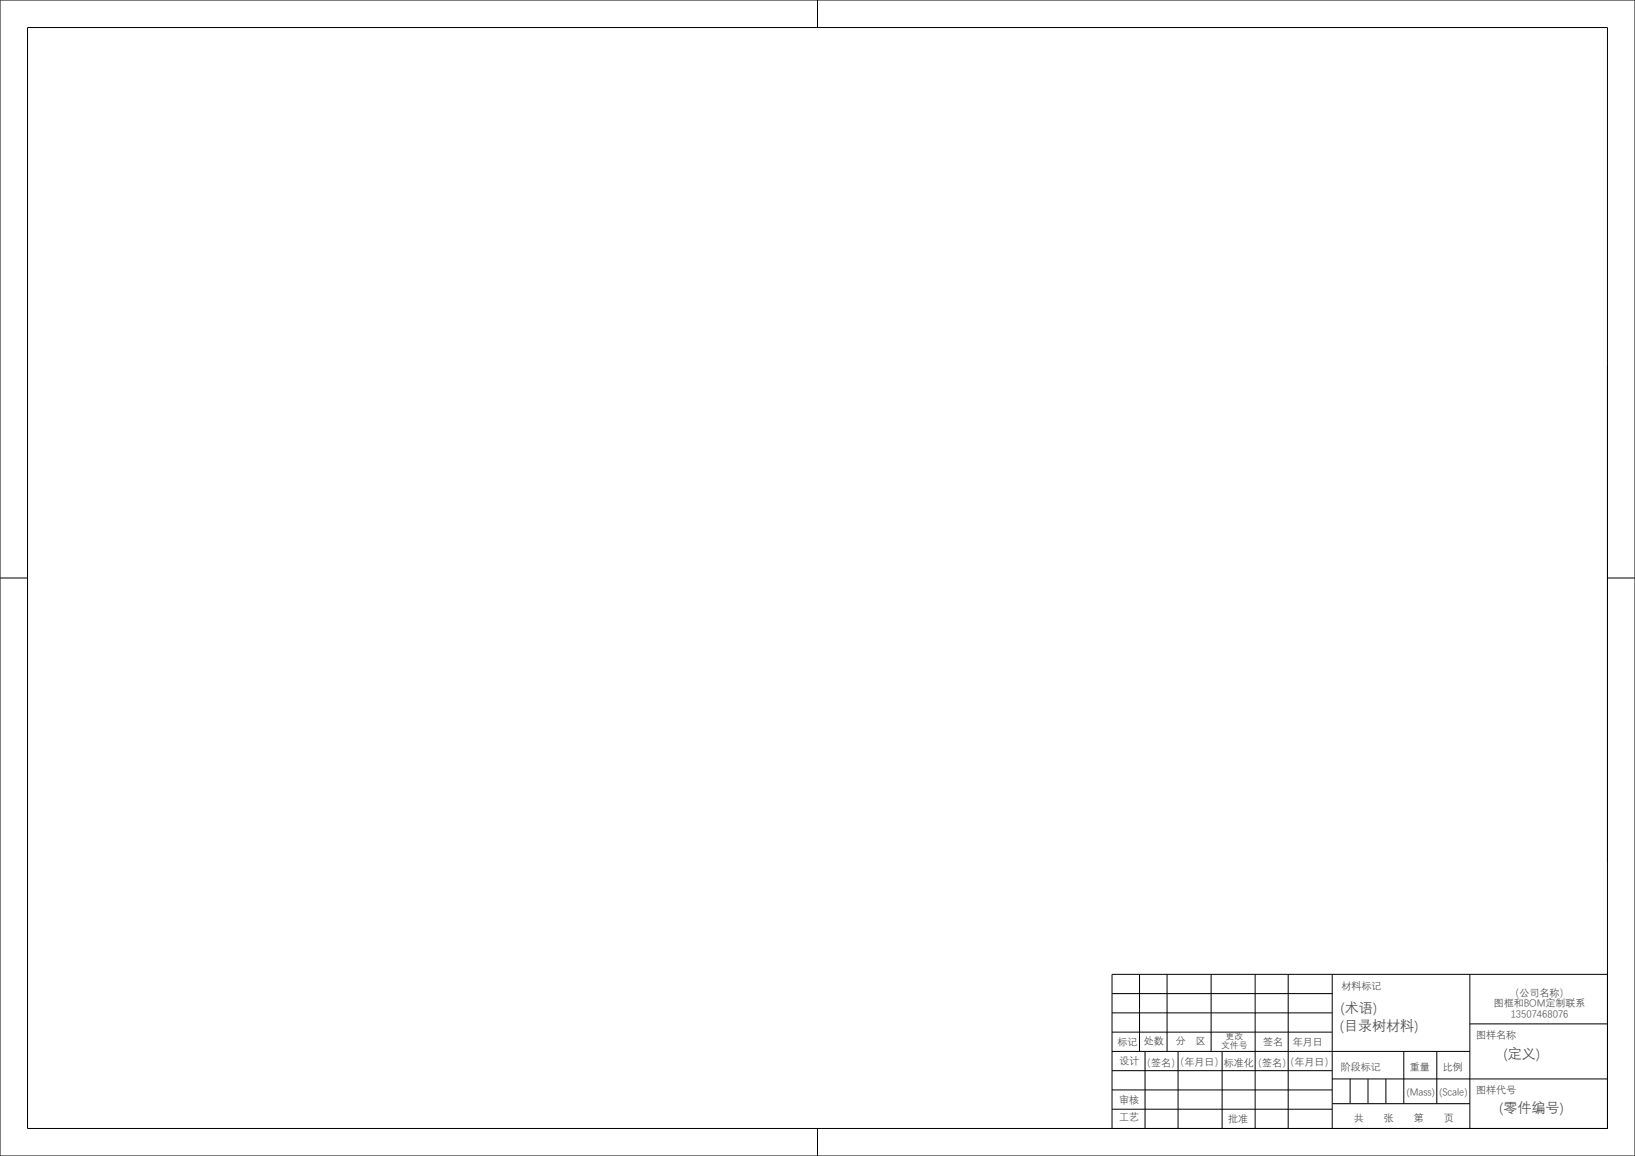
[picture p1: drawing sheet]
<svg xmlns="http://www.w3.org/2000/svg" width="594mm" height="420mm" viewBox="0 0 594 420" stroke-linecap="round" stroke-linejoin="round" font-family="sans-serif">
<defs><g id="words">
<g font-size="5.1" fill="#4b4b4b">
<text x="487.2" y="367.7">(术语)</text>
<text x="486.9" y="374.3">(目录树材料)</text>
<text x="546.3" y="384.3">(定义)</text>
<text x="544.8" y="404.1">(零件编号)</text>
</g>
<g font-size="3.6" fill="#4b4b4b">
<text x="487.4" y="359.4">材料标记</text>
<text x="542.7" y="365.5">图框和BOM定制联系</text>
<text x="548.5" y="361.8">（公司名称）</text>
<text x="548.8" y="369.3">13507468076</text>
<text x="536.3" y="377.1">图样名称</text>
<text x="406" y="379.5">标记</text>
<text x="415.6" y="379.5">处数</text>
<text x="427.2" y="379.4">分　区</text>
<text x="459" y="379.7">签名</text>
<text x="469.7" y="379.7">年月日</text>
<text x="406.7" y="386.5">设计（签名）</text>
<text x="423" y="387.1">（年月日）</text>
<text x="444.7" y="387.2">标准化（签名）</text>
<text x="466.7" y="387.1">（年月日）</text>
<text x="487.2" y="388.8">阶段标记</text>
<text x="512.2" y="388.9">重量</text>
<text x="524.2" y="388.9">比例</text>
<text x="406.6" y="400.7">审核</text>
<text x="511.2" y="398">(Mass)</text>
<text x="523" y="398">(Scale)</text>
<text x="536.3" y="396.9">图样代号</text>
<text x="406.6" y="407.1">工艺</text>
<text x="446.2" y="407.6">批准</text>
<text x="491.8" y="407.2">共　　张　　第　　页</text>
</g>
<g font-size="3.2" fill="#4b4b4b">
<text x="445.3" y="377.6">更改</text>
<text x="443.7" y="380.9">文件号</text>
</g>
</g></defs>
<g fill="none" stroke="#000" stroke-width=".36">
<path d="M0 0h594v420h-594zM10 10h574v400h-574zM297 0v10M0 210h10M584 210h10M414 354v28M424 354v28M440 354v28M456 354v56M468 354v56M484 354v56M534 354v56"/>
<path d="M584 354h-180v56M404 361h80M404 368h80M404 375h80M534 372h50M404 382h130M404 389h80M404 396h80M416 382v28M428 382v28M444 382v28M484 392h100"/>
<path d="M490.5 392v9M497 392v9M503.5 392v9M510 382v19M522 382v19M297 410v10M404 403h80M484 401h50"/>
</g>
<use href="#words"/>
</svg>
